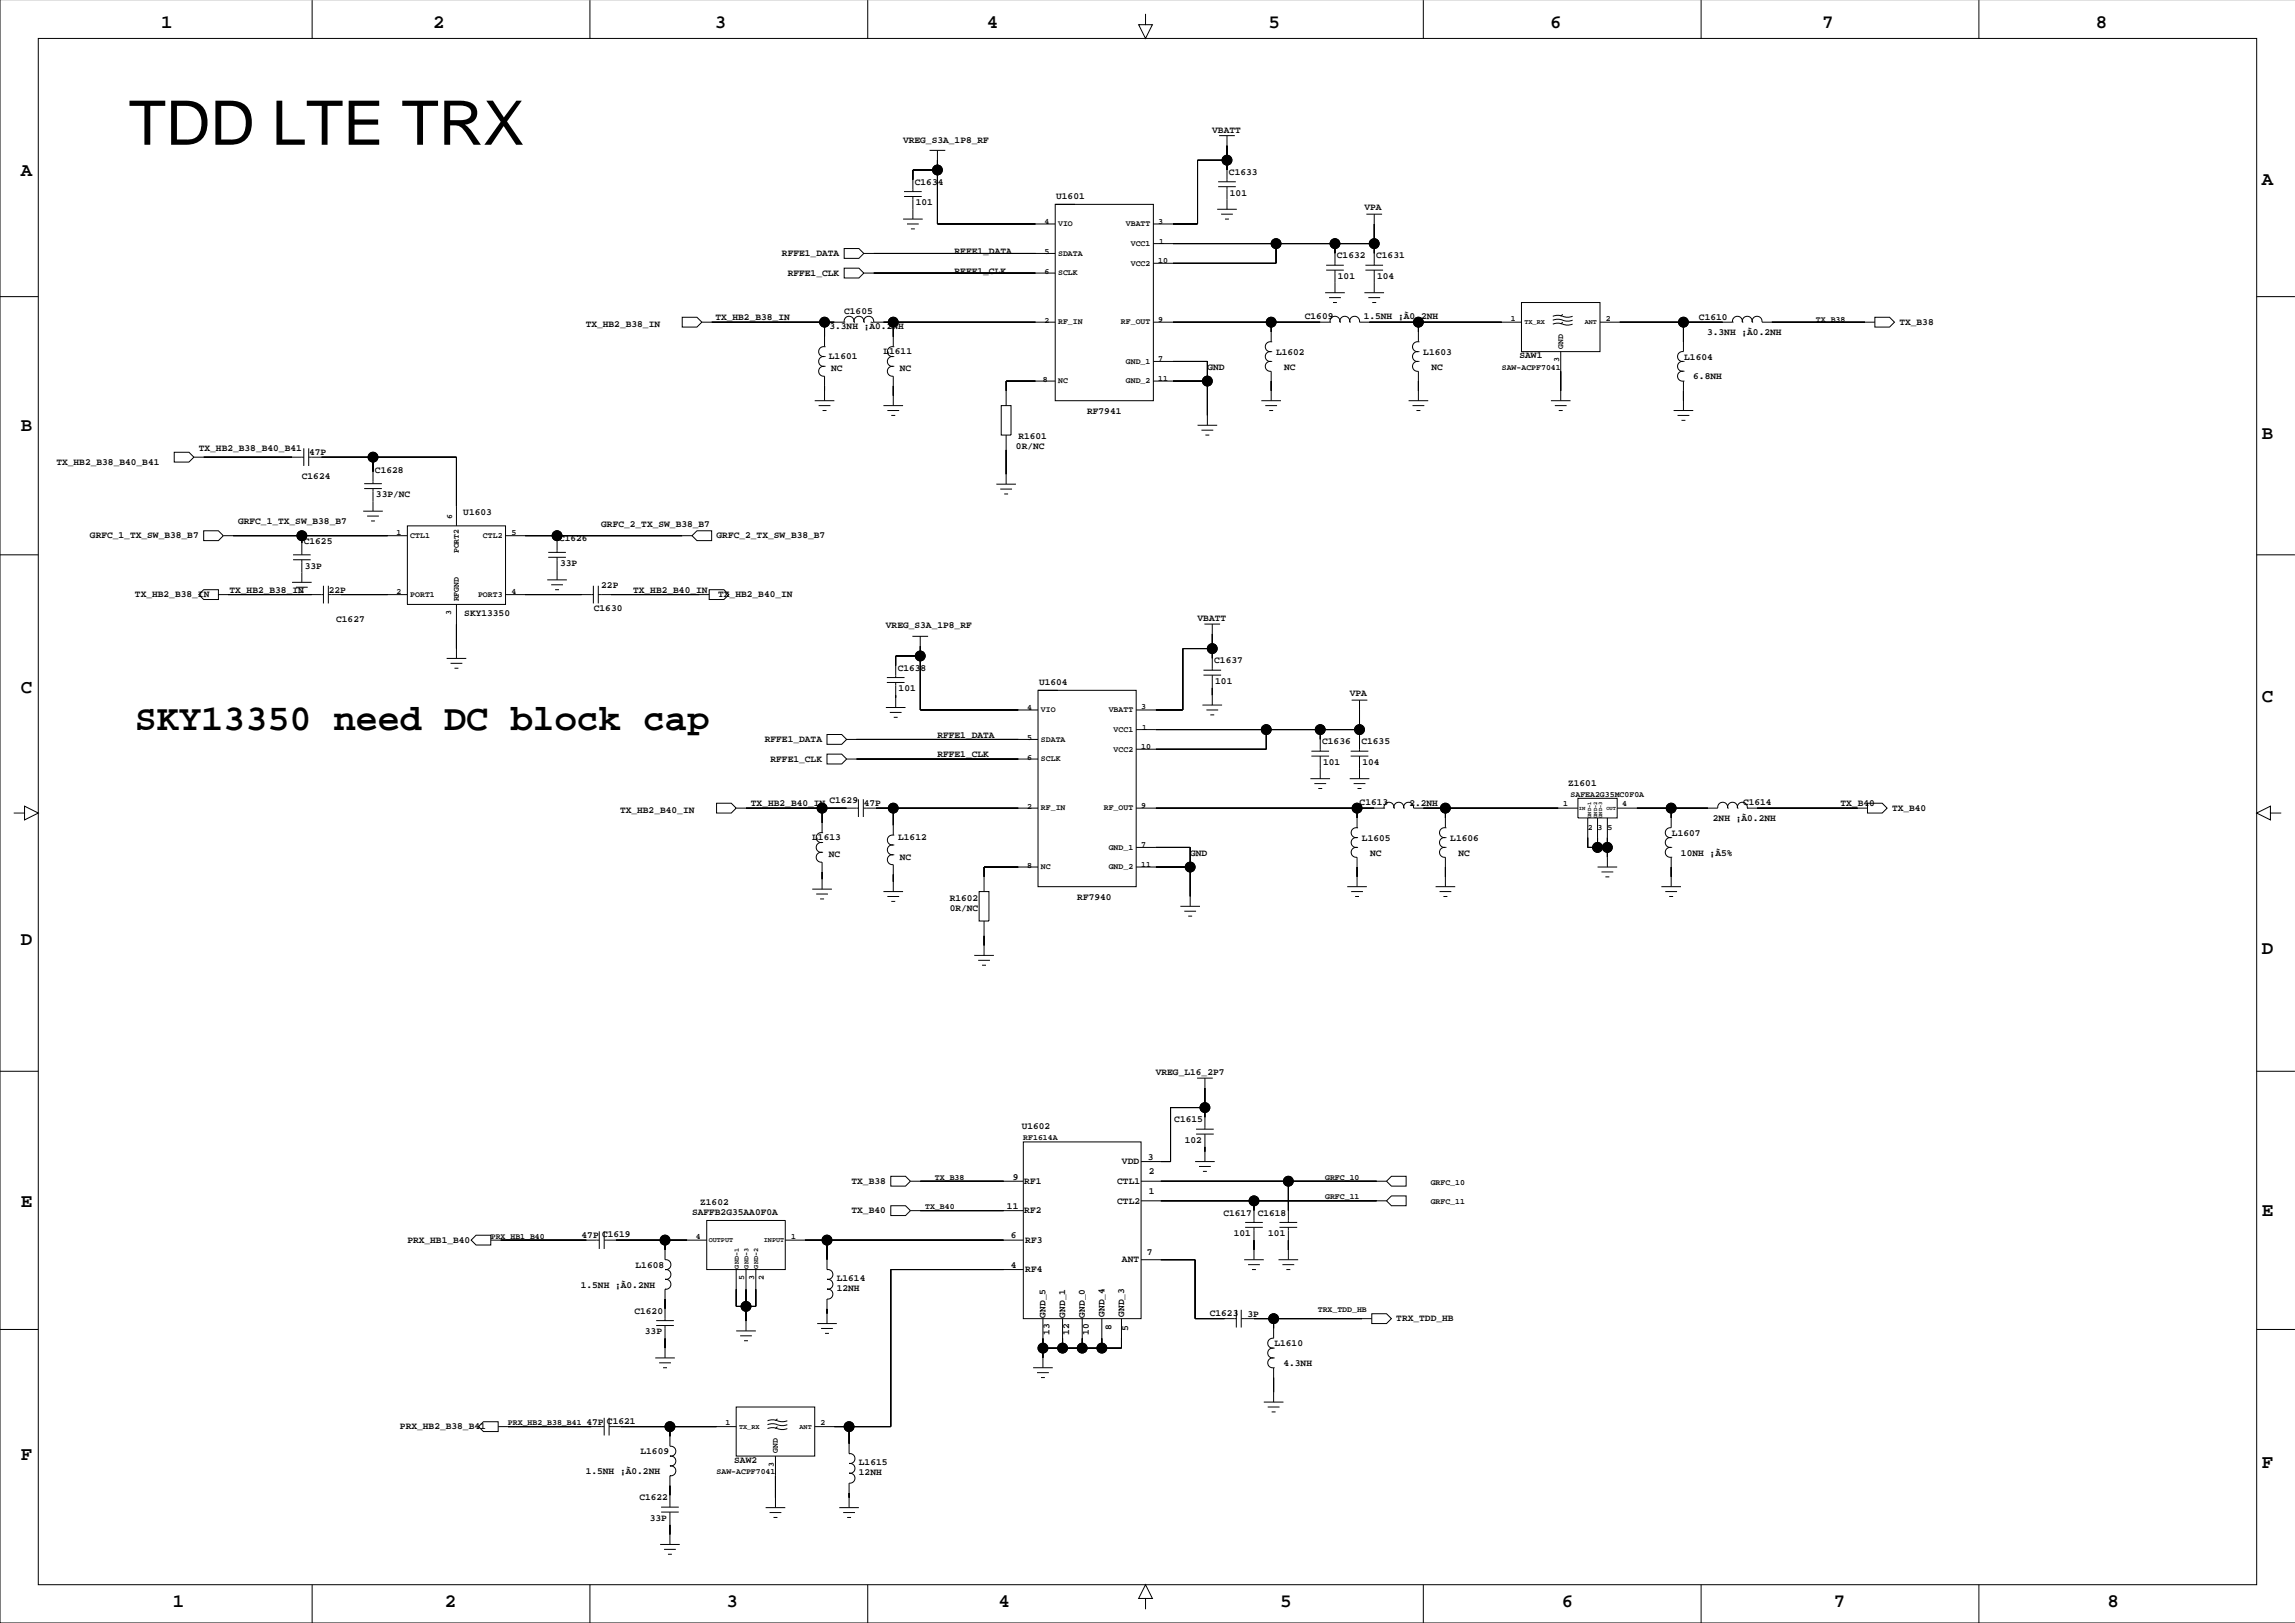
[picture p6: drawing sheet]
<svg xmlns="http://www.w3.org/2000/svg" width="594mm" height="420mm" viewBox="0 0 594 420" stroke-linecap="round" stroke-linejoin="round" font-family="sans-serif">
<defs><g id="words">
<text font-size="15.9" x="33.3" y="37.4">TDD LTE TRX</text>
<text font-size="9.5" x="34.9" y="188.9">SKY13350 need DC block cap</text>
<g font-size="4.9">
<text x="41.7" y="7.3">1</text>
<text x="112" y="7.3">2</text>
<text x="184.9" y="7.3">3</text>
<text x="255.3" y="7.3">4</text>
<text x="328.1" y="7.3">5</text>
<text x="401" y="7.3">6</text>
<text x="471.4" y="7.3">7</text>
<text x="542.2" y="7.3">8</text>
<text x="5.4" y="45.6">A</text>
<text x="585.1" y="47.9">A</text>
<text x="5.4" y="111.4">B</text>
<text x="585.1" y="113.7">B</text>
<text x="5.4" y="179.2">C</text>
<text x="585.1" y="181.5">C</text>
<text x="5.4" y="244.4">D</text>
<text x="585.1" y="246.7">D</text>
<text x="5.4" y="312.3">E</text>
<text x="585.1" y="314.5">E</text>
<text x="5.4" y="377.5">F</text>
<text x="585.1" y="379.8">F</text>
<text x="44.7" y="415.6">1</text>
<text x="115.1" y="415.6">2</text>
<text x="188" y="415.6">3</text>
<text x="258.3" y="415.6">4</text>
<text x="331.2" y="415.6">5</text>
<text x="404.1" y="415.6">6</text>
<text x="474.4" y="415.6">7</text>
<text x="545.3" y="415.6">8</text>
</g>
<g font-size="2.5">
<text x="313.6" y="34.3">VBATT</text>
<text x="233.6" y="36.9">VREG_S3A_1P8_RF</text>
<text x="236.7" y="47.8">C1634</text>
<text x="317.9" y="45.2">C1633</text>
<text x="236.9" y="53.1">101</text>
<text x="273.2" y="51.6">U1601</text>
<text x="318.2" y="50.6">101</text>
<text x="353" y="54.4">VPA</text>
<text x="247" y="65.8">RFFE1_DATA</text>
<text x="202.3" y="66.3">RFFE1_DATA</text>
<text x="203.8" y="71.3">RFFE1_CLK</text>
<text x="247" y="70.8">RFFE1_CLK</text>
<text x="345.9" y="66.8">C1632</text>
<text x="356" y="66.8">C1631</text>
<text x="346.1" y="72.2">101</text>
<text x="356.3" y="72.2">104</text>
<text x="185.1" y="82.9">TX_HB2_B38_IN</text>
<text x="218.4" y="81.3">C1605</text>
<text x="337.6" y="82.6">C1609</text>
<text x="352.8" y="82.6">1.5NH ¡À0.2NH</text>
<text x="439.5" y="82.9">C1610</text>
<text x="151.5" y="84.7">TX_HB2_B38_IN</text>
<text x="214.6" y="85.1">3.3NH ¡À0.2NH</text>
<text x="441.6" y="86.7">3.3NH ¡À0.2NH</text>
<text x="491.4" y="84">TX_B38</text>
<text x="214.4" y="92.9">L1601</text>
<text x="228.5" y="91.6">L1611</text>
<text x="312.3" y="95.6">GND</text>
<text x="330.1" y="91.8">L1602</text>
<text x="332.2" y="95.6">NC</text>
<text x="368.2" y="91.8">L1603</text>
<text x="370.3" y="95.6">NC</text>
<text x="393.1" y="92.7">SAW1</text>
<text x="435.7" y="93.1">L1604</text>
<text x="215" y="96.1">NC</text>
<text x="232.8" y="96.1">NC</text>
<text x="438.1" y="98.1">6.8NH</text>
<text x="281.2" y="107">RF7941</text>
<text x="263.5" y="113.7">R1601</text>
<text x="51.4" y="116.5">TX_HB2_B38_B40_B41</text>
<text x="80" y="117.8">47P</text>
<text x="262.8" y="116.2">0R/NC</text>
<text x="14.6" y="120.2">TX_HB2_B38_B40_B41</text>
<text x="78.1" y="123.8">C1624</text>
<text x="97" y="122.2">C1628</text>
<text x="97.3" y="128.7">33P/NC</text>
<text x="61.6" y="135.6">GRFC_1_TX_SW_B38_B7</text>
<text x="119.9" y="133.2">U1603</text>
<text x="155.5" y="136.2">GRFC_2_TX_SW_B38_B7</text>
<text x="23.3" y="139.3">GRFC_1_TX_SW_B38_B7</text>
<text x="78.6" y="140.7">C1625</text>
<text x="144.6" y="140">C1626</text>
<text x="185.4" y="139.3">GRFC_2_TX_SW_B38_B7</text>
<text x="78.8" y="147.1">33P</text>
<text x="144.9" y="146.4">33P</text>
<text x="34.9" y="154.5">TX_HB2_B38_IN</text>
<text x="59.4" y="153.4">TX_HB2_B38_IN</text>
<text x="85.1" y="153.4">22P</text>
<text x="155.5" y="152.1">22P</text>
<text x="163.8" y="153.4">TX_HB2_B40_IN</text>
<text x="185.8" y="154.5">TX_HB2_B40_IN</text>
<text x="87" y="160.8">C1627</text>
<text x="120.1" y="159.4">SKY13350</text>
<text x="153.6" y="158.1">C1630</text>
<text x="309.8" y="160.7">VBATT</text>
<text x="229.2" y="162.6">VREG_S3A_1P8_RF</text>
<text x="232.2" y="173.5">C1638</text>
<text x="314.1" y="171.6">C1637</text>
<text x="232.5" y="178.8">101</text>
<text x="268.8" y="177.3">U1604</text>
<text x="314.4" y="176.9">101</text>
<text x="349.2" y="180.1">VPA</text>
<text x="197.9" y="192">RFFE1_DATA</text>
<text x="242.5" y="190.8">RFFE1_DATA</text>
<text x="199.3" y="197">RFFE1_CLK</text>
<text x="242.5" y="195.9">RFFE1_CLK</text>
<text x="342.1" y="192.5">C1636</text>
<text x="342.3" y="197.9">101</text>
<text x="352.2" y="192.5">C1635</text>
<text x="352.5" y="197.9">104</text>
<text x="405.7" y="203.2">Z1601</text>
<text x="194.3" y="208.6">TX_HB2_B40_IN</text>
<text x="214.6" y="207.8">C1629</text>
<text x="223.5" y="208.6">47P</text>
<text x="351.7" y="208.3">C1613</text>
<text x="364.6" y="208.6">2.2NH</text>
<text x="450.9" y="208.3">C1614</text>
<text x="476.1" y="208.6">TX_B40</text>
<text x="489.5" y="209.7">TX_B40</text>
<text x="160.4" y="210.4">TX_HB2_B40_IN</text>
<text x="443.1" y="212.4">2NH ¡À0.2NH</text>
<text x="210.1" y="217.3">L1613</text>
<text x="214.4" y="221.8">NC</text>
<text x="232.4" y="217.3">L1612</text>
<text x="307.9" y="221.3">GND</text>
<text x="352.3" y="217.5">L1605</text>
<text x="354.5" y="221.3">NC</text>
<text x="375.2" y="217.5">L1606</text>
<text x="377.3" y="221.3">NC</text>
<text x="432.5" y="216.2">L1607</text>
<text x="434.9" y="221.3">10NH ¡À5%</text>
<text x="232.8" y="222.4">NC</text>
<text x="245.7" y="233">R1602</text>
<text x="278.7" y="232.7">RF7940</text>
<text x="245.7" y="235.6">0R/NC</text>
<text x="299" y="278.1">VREG_L16_2P7</text>
<text x="264.3" y="292.1">U1602</text>
<text x="303.8" y="290.3">C1615</text>
<text x="306.5" y="295.6">102</text>
<text x="262" y="305.1">9</text>
<text x="290.3" y="301.1">VDD</text>
<text x="297" y="300">3</text>
<text x="297.2" y="303.8">2</text>
<text x="181.1" y="311.8">Z1602</text>
<text x="220.3" y="306.2">TX_B38</text>
<text x="265" y="306.2">RF1</text>
<text x="289" y="311.3">CTL2</text>
<text x="289" y="306.2">CTL1</text>
<text x="297.2" y="308.8">1</text>
<text x="179" y="314.3">SAFFB2G35AA0F0A</text>
<text x="220.3" y="313.8">TX_B40</text>
<text x="260.5" y="312.7">11</text>
<text x="265" y="313.8">RF2</text>
<text x="316.5" y="314.4">C1617</text>
<text x="325.4" y="314.4">C1618</text>
<text x="105.4" y="321.5">PRX_HB1_B40</text>
<text x="150.5" y="320.3">47P</text>
<text x="155.7" y="320">C1619</text>
<text x="261.5" y="320.3">6</text>
<text x="265.2" y="321.5">RF3</text>
<text x="319.2" y="319.8">101</text>
<text x="328.1" y="319.8">101</text>
<text x="164.4" y="327.9">L1608</text>
<text x="261.5" y="327.9">4</text>
<text x="265.2" y="329.1">RF4</text>
<text x="290.3" y="326.5">ANT</text>
<text x="296.7" y="324.6">7</text>
<text x="150.2" y="333">1.5NH ¡À0.2NH</text>
<text x="216.5" y="331.4">L1614</text>
<text x="216.5" y="334">12NH</text>
<text x="164.1" y="339.8">C1620</text>
<text x="270.5" y="340.8" transform="rotate(-90 270.5 340.8)">GND_5</text>
<text x="275.6" y="340.8" transform="rotate(-90 275.6 340.8)">GND_1</text>
<text x="280.7" y="340.8" transform="rotate(-90 280.7 340.8)">GND_0</text>
<text x="285.7" y="340.6" transform="rotate(-90 285.7 340.6)">GND_4</text>
<text x="290.8" y="340.6" transform="rotate(-90 290.8 340.6)">GND_3</text>
<text x="313" y="340.3">C1623</text>
<text x="322.7" y="340.6">3P</text>
<text x="361.2" y="341.8">TRX_TDD_HB</text>
<text x="166.8" y="345.1">33P</text>
<text x="271.5" y="345.3" transform="rotate(-90 271.5 345.3)">13</text>
<text x="276.6" y="345.3" transform="rotate(-90 276.6 345.3)">12</text>
<text x="281.7" y="345.3" transform="rotate(-90 281.7 345.3)">10</text>
<text x="287.6" y="344.1" transform="rotate(-90 287.6 344.1)">8</text>
<text x="291.8" y="344.3" transform="rotate(-90 291.8 344.3)">5</text>
<text x="329.7" y="348.3">L1610</text>
<text x="332" y="353.3">4.3NH</text>
<text x="103.5" y="369.7">PRX_HB2_B38_B41</text>
<text x="151.7" y="368.6">47P</text>
<text x="157" y="368.3">C1621</text>
<text x="165.7" y="376.2">L1609</text>
<text x="151.5" y="381.3">1.5NH ¡À0.2NH</text>
<text x="189.9" y="378.4">SAW2</text>
<text x="222.2" y="381.6">12NH</text>
<text x="222.2" y="379">L1615</text>
<text x="165.4" y="388.1">C1622</text>
<text x="168.1" y="393.4">33P</text>
</g>
<g font-size="2.1">
<text x="270.2" y="58.1">4</text>
<text x="273.7" y="58.5">VIO</text>
<text x="291.3" y="58.5">VBATT</text>
<text x="299.7" y="57.8">3</text>
<text x="270.2" y="65.7">5</text>
<text x="292.5" y="63.6">VCC1</text>
<text x="299.9" y="63.1">1</text>
<text x="270.2" y="70.8">6</text>
<text x="273.7" y="66.1">SDATA</text>
<text x="273.7" y="71.2">SCLK</text>
<text x="292.5" y="68.7">VCC2</text>
<text x="299.7" y="68">10</text>
<text x="270.2" y="83.5">2</text>
<text x="273.7" y="83.9">RF_IN</text>
<text x="290" y="83.9">RF_OUT</text>
<text x="299.7" y="83.2">9</text>
<text x="390.8" y="83">1</text>
<text x="415.4" y="83">2</text>
<text x="469.8" y="83.3">TX_B38</text>
<text x="291.3" y="94.1">GND_1</text>
<text x="299.7" y="93.4">7</text>
<text x="388.5" y="95.7">SAW-ACPF7041</text>
<text x="403.3" y="93.7" transform="rotate(-90 403.3 93.7)">3</text>
<text x="404.4" y="90.2" transform="rotate(-90 404.4 90.2)">GND</text>
<text x="269.8" y="98.8">8</text>
<text x="273.7" y="99.2">NC</text>
<text x="291.3" y="99.2">GND_2</text>
<text x="299.7" y="98.4">11</text>
<text x="117" y="134.2" transform="rotate(-90 117 134.2)">6</text>
<text x="102.6" y="138.4">1</text>
<text x="106.1" y="139.2">CTL1</text>
<text x="118.7" y="143.1" transform="rotate(-90 118.7 143.1)">PORT2</text>
<text x="124.9" y="139.2">CTL2</text>
<text x="132.3" y="138.4">5</text>
<text x="102.6" y="153.7">2</text>
<text x="106.1" y="154.4">PORT1</text>
<text x="118.7" y="155.6" transform="rotate(-90 118.7 155.6)">RFGND</text>
<text x="123.7" y="154.4">PORT3</text>
<text x="132.3" y="153.7">4</text>
<text x="116.8" y="159.1" transform="rotate(-90 116.8 159.1)">3</text>
<text x="265.8" y="183.8">4</text>
<text x="269.3" y="184.2">VIO</text>
<text x="286.8" y="184.2">VBATT</text>
<text x="295.2" y="183.5">3</text>
<text x="265.8" y="191.4">5</text>
<text x="269.3" y="191.9">SDATA</text>
<text x="288.1" y="189.3">VCC1</text>
<text x="295.5" y="188.8">1</text>
<text x="265.8" y="196.5">6</text>
<text x="269.3" y="196.9">SCLK</text>
<text x="288.1" y="194.4">VCC2</text>
<text x="295.2" y="193.7">10</text>
<text x="265.8" y="209.2">2</text>
<text x="269.3" y="209.6">RF_IN</text>
<text x="285.6" y="209.6">RF_OUT</text>
<text x="295.2" y="208.9">9</text>
<text x="404.4" y="208.4">1</text>
<text x="406.3" y="206.1">SAFEA2G35MC0F0A</text>
<text x="419.6" y="208.4">4</text>
<text x="410.8" y="214.7">2</text>
<text x="413.3" y="214.7">3</text>
<text x="415.8" y="214.7">5</text>
<text x="286.8" y="219.8">GND_1</text>
<text x="295.2" y="219.1">7</text>
<text x="265.8" y="224.4">8</text>
<text x="269.3" y="224.9">NC</text>
<text x="286.8" y="224.9">GND_2</text>
<text x="295.2" y="224.1">11</text>
<text x="264.7" y="295">RF1614A</text>
<text x="241.9" y="305.2">TX_B38</text>
<text x="342.8" y="305.2">GRFC_10</text>
<text x="342.8" y="310.2">GRFC_11</text>
<text x="370.1" y="311.5">GRFC_11</text>
<text x="370.1" y="306.4">GRFC_10</text>
<text x="239.3" y="312.8">TX_B40</text>
<text x="127" y="320.4">PRX_HB1_B40</text>
<text x="180" y="320.4">4</text>
<text x="204.7" y="320.4">1</text>
<text x="192.6" y="331.2" transform="rotate(-90 192.6 331.2)">5</text>
<text x="195.1" y="331.2" transform="rotate(-90 195.1 331.2)">3</text>
<text x="197.6" y="331.2" transform="rotate(-90 197.6 331.2)">2</text>
<text x="340.9" y="339.4">TRX_TDD_HB</text>
<text x="131.4" y="368.6">PRX_HB2_B38_B41</text>
<text x="187.7" y="368.6">1</text>
<text x="212.3" y="368.6">2</text>
<text x="201.2" y="375.9" transform="rotate(-90 201.2 375.9)">GND</text>
<text x="185.4" y="381.3">SAW-ACPF7041</text>
<text x="200.2" y="379.4" transform="rotate(-90 200.2 379.4)">3</text>
</g>
<g font-size="1.8">
<text x="394.4" y="83.8">TX_RX</text>
<text x="410" y="83.8">ANT</text>
<text x="183.3" y="321.3">OUTPUT</text>
<text x="197.6" y="321.3">INPUT</text>
<text x="191.1" y="328.1" transform="rotate(-90 191.1 328.1)">GND-1</text>
<text x="193.6" y="328.1" transform="rotate(-90 193.6 328.1)">GND-3</text>
<text x="196.2" y="328.1" transform="rotate(-90 196.2 328.1)">GND-2</text>
<text x="191.2" y="369.5">TX_RX</text>
<text x="206.8" y="369.5">ANT</text>
</g>
<g font-size="1.4">
<text x="408.5" y="209.4">IN</text>
<text x="415.6" y="209.4">OUT</text>
<text x="411.7" y="211.6" transform="rotate(-90 411.7 211.6)">GND-1</text>
<text x="413.2" y="211.6" transform="rotate(-90 413.2 211.6)">GND-2</text>
<text x="414.5" y="211.6" transform="rotate(-90 414.5 211.6)">GND-3</text>
</g>
</g></defs>
<g fill="none" stroke="#000" stroke-width=".26">
<path d="M0 -.1v419.9h593.8M9.9 9.9h573.9v400h-573.9zM80.8 0v9.9M152.6 0v9.9M224.5 0v9.9M296.4 3.6v2.8h1.7l-1.7 3.5-1.8-3.5h1.8M368.2 0v9.9M440.1 0v9.9M511.9 0v9.9M240.5 38.9h4M242.5 38.9v19h30.5M315.4 35.1h4.1"/>
<path d="M317.4 37.6h.1M317.4 35.1v11.9M233.6 56.7h5.1M233.9 50.8h4.6M233.9 49.6h4.6M234.6 57.9h3.1M235.7 59.2h1M236.2 54.1h.1M236.2 50.8v5.9M242.5 41.4h.1M242.5 44h-6.3v5.6M273 52.9h25.4v50.7h-25.4v-50.7h5.1"/>
<path d="M314.9 54.1h5.1M315.1 48.3h4.6M315.1 47h4.6M315.9 55.4h3.1M316.9 56.7h1M317.4 51.6h.1M317.4 41.4h-7.6v16.5h-11.4M317.4 48.3v5.8M353.5 55.4h4.1M355.5 57.9h.1M355.5 55.4v13.2M0 76.7h9.9"/>
<path d="M218.4 69.4h3.8l1.3 1.2-1.3 1.3h-3.8zM218.4 64.3h3.8l1.3 1.3-1.3 1.2h-3.8zM223.5 65.6h49.5M223.5 70.6h49.5M298.4 63h57.1M330.1 63v5.1h-31.7M342.8 75.7h5.1M343.1 69.9h4.5M343.1 68.6h4.5M343.8 77h3.1M344.9 78.3h1M345.4 73.2h.1"/>
<path d="M345.4 63v5.6M345.4 69.9v5.8M353 75.7h5.1M353.2 69.9h4.6M353.2 68.6h4.6M354 77h3M355 78.3h1M355.5 73.2h.1M355.5 69.9v5.8M393.6 78.3h20.3v12.7h-20.3zM583.8 76.7h9.9M176.5 82.1h3.8l1.3 1.2-1.3 1.3h-3.8z"/>
<path d="M181.6 83.3h36.8M213.3 89.7a1.29 1.29 0 0 0-1.5 1.3 1.29 1.29 0 0 0 1.5 1.2M213.3 92.2a1.29 1.29 0 0 0-1.5 1.3 1.29 1.29 0 0 0 1.5 1.3M213.3 94.8a1.29 1.29 0 0 0-1.5 1.2 1.29 1.29 0 0 0 1.5 1.3v6.3M213.3 89.7h.1M213.3 92.2h.1M213.3 94.8h.1M213.3 83.3v6.4M218.4 83.3a1.29 1.29 0 0 1 1.3-1.5 1.29 1.29 0 0 1 1.2 1.5M218.4 83.3h.1M220.9 83.3a1.29 1.29 0 0 1 1.3-1.5 1.29 1.29 0 0 1 1.3 1.5M220.9 83.3h.1"/>
<path d="M223.5 83.3a1.29 1.29 0 0 1 1.2-1.5 1.29 1.29 0 0 1 1.3 1.5h47M223.5 83.3h.1M231.1 89.7a1.29 1.29 0 0 0-1.5 1.3 1.29 1.29 0 0 0 1.5 1.2M231.1 92.2a1.29 1.29 0 0 0-1.5 1.3 1.29 1.29 0 0 0 1.5 1.3M231.1 94.8a1.29 1.29 0 0 0-1.5 1.2 1.29 1.29 0 0 0 1.5 1.3v7.6M231.1 89.7h.1M231.1 92.2h.1M231.1 94.8h.1M231.1 83.3v6.4M273 98.6h-12.7v6.3M298.4 83.3h45.7M298.4 93.5h13.9v16.5"/>
<path d="M298.4 98.6h13.9M328.8 88.4a1.29 1.29 0 0 0-1.5 1.3 1.29 1.29 0 0 0 1.5 1.3M328.8 90.9a1.29 1.29 0 0 0-1.5 1.3 1.29 1.29 0 0 0 1.5 1.3M328.8 93.5a1.29 1.29 0 0 0-1.5 1.3 1.29 1.29 0 0 0 1.5 1.2l.1 7.6M328.9 88.4h.1M328.9 91h.1M328.9 93.5h.1M328.9 83.3v5.1M344.1 83.3a1.29 1.29 0 0 1 1.3-1.5 1.29 1.29 0 0 1 1.2 1.5M344.1 83.3h.1M346.6 83.3a1.29 1.29 0 0 1 1.3-1.5 1.29 1.29 0 0 1 1.3 1.5M346.6 83.3h.1"/>
<path d="M349.2 83.3a1.29 1.29 0 0 1 1.2-1.5 1.29 1.29 0 0 1 1.3 1.5h41.9M349.2 83.3h.1M366.9 88.4a1.29 1.29 0 0 0-1.5 1.3 1.29 1.29 0 0 0 1.5 1.3 1.29 1.29 0 0 0-1.5 1.2 1.29 1.29 0 0 0 1.5 1.3M366.9 93.5a1.29 1.29 0 0 0-1.5 1.3 1.29 1.29 0 0 0 1.5 1.2M366.9 88.4h.1M366.9 91h.1M366.9 93.5h.1M366.9 83.3v5.1M366.9 96v7.6M401.7 81.8l1.6-.2 1 .2M401.7 82.8l1-.2 1.6 .2M401.7 83.8l1.6-.2 1 .2"/>
<path d="M403.8 91v12.6M404.3 81.8l1 .3 1.5-.3M404.3 82.8l1.5 .3 1-.3M404.3 83.8l1.5 .3 1-.3M404.3 81.3l-.5 .5M404.3 83.3l-.5 .5M413.9 83.3h34.3M435.5 96a1.29 1.29 0 0 0-1.5 1.3 1.29 1.29 0 0 0 1.5 1.3M435.5 93.5a1.29 1.29 0 0 0-1.5 1.3 1.29 1.29 0 0 0 1.5 1.2M435.5 98.6h.1M435.5 96h.1M435.5 93.5h.1"/>
<path d="M435.5 83.3v7.6a1.29 1.29 0 0 0-1.5 1.3 1.29 1.29 0 0 0 1.5 1.3M435.5 98.6v7.6M448.2 83.3h.1M448.2 83.3a1.29 1.29 0 0 1 1.3-1.5 1.29 1.29 0 0 1 1.2 1.5M450.7 83.3a1.29 1.29 0 0 1 1.3-1.5 1.29 1.29 0 0 1 1.3 1.5M450.7 83.3h.1M453.3 83.3a1.29 1.29 0 0 1 1.3-1.5 1.29 1.29 0 0 1 1.2 1.5h29.2M453.3 83.3h.1M485 82.1h3.8l1.3 1.2-1.3 1.3h-3.8zM45.1 117h3.8l1.3 1.2-1.3 1.3h-3.8zM50.2 118.2h28.4M78.6 116v4.5"/>
<path d="M79.9 118.2h38.2v17.8M79.9 116v4.5M96.5 118.2v6.9M210.8 103.6h5.1M211.8 104.9h3M212.8 106.2h1M213.3 101.1h.1M228.5 104.9h5.1M229.6 106.2h3M230.6 107.5h1M231.1 102.4h.1M242 100.1h.1"/>
<path d="M244.5 101.4h.1M259 104.9h2.6v7.6h-2.6zM260.3 112.5v12.7M309.8 110h5.1M310.8 111.3h3.1M311.8 112.5h1.1M312.3 107.5h.1M326.3 103.6h5.1M327.3 104.9h3.1M328.3 106.2h1.1M328.9 101.1h.1M364.4 103.6h5.1"/>
<path d="M365.4 104.9h3.1M366.4 106.2h1.1M366.9 101.1h.1M401.2 103.6h5.1M402.2 104.9h3.1M403.3 106.2h1M403.8 101.1h.1M433 106.2h5.1M434 107.5h3M435 108.7h1M435.5 103.6h.1M52.7 137.3h3.8l1.3 1.3-1.3 1.2h-3.8z"/>
<path d="M57.8 138.6h47.6M78.1 138.6v4.9M94 132.2h5M94.2 126.4h4.6M94.2 125.1h4.6M95 133.5h3M96 134.8h1M96.5 129.7h.1M96.5 126.4v5.8M105.4 136h25.4v20.3h-25.4zM130.8 138.6h48.2M144.1 138.6v4.3"/>
<path d="M179 138.6l1.3-1.3h3.8v2.5h-3.8zM257.8 125.2h5M258.8 126.5h3M259.8 127.8h1M260.3 122.7h.1M0 143.5h9.9M52.7 152.5h3.8v2.6h-3.8l-1.3-1.3zM56.5 153.8h27.2M75.5 150.6h5.1M75.8 143.5h4.6M75.8 144.8h4.6M76.6 151.9h3"/>
<path d="M77.6 153.2h1M78.1 148.1h.1M78.1 144.8v5.8M83.7 151.5v4.6M84.9 153.8h20.5M84.9 151.5v4.6M118.1 156.3v14M130.8 153.8h22.7M141.6 150h5.1M141.8 144.2h4.6M141.8 142.9h4.6M142.6 151.3h3"/>
<path d="M143.6 152.5h1M144.1 147.5h.1M144.1 144.2v5.8M153.5 151.5v4.6M154.8 153.8h28.7M154.8 151.5v4.6M183.5 152.5h3.8l1.3 1.3-1.3 1.3h-3.8zM583.8 143.5h9.9M115.5 170.3h5.1M116.6 171.6h3M117.6 172.8h1M118.1 167.8h.1"/>
<path d="M229.4 176.5h4.6M229.4 175.3h4.6M231.7 176.5v6.5M236 164.6h4.1M238.1 167.1h.1M238.1 164.6v19h30.4M238.1 169.7h-6.4v5.6M268.5 178.6h25.4v50.7h-25.4v-50.7h5.1M311.3 174.6h4.6M311.3 173.4h4.6M311.6 161.4h4.1M313.6 179.8h.1"/>
<path d="M313.6 164h.1M313.6 167.8h-7.6v15.8h-12.1M313.6 161.4v12M313.6 174.6v7.8M213.9 195.1h3.9l1.2 1.2-1.2 1.3h-3.9zM213.9 190h3.9l1.2 1.3-1.2 1.2h-3.9zM219 191.3h49.5M219 196.3h49.5M229.2 183h5.1M230.2 184.3h3M231.2 185.5h1M231.7 180.5h.1"/>
<path d="M293.9 188.7h57.8M311.1 182.4h5.1M312.1 183.6h3M313.1 184.9h1M327.6 188.7v5.1h-33.7M339.3 195.6h4.5M339.3 194.3h4.5M341.6 198.9h.1M341.6 188.7v5.6M341.6 195.6v5.8M349.4 195.6h4.6M349.4 194.3h4.6"/>
<path d="M349.7 181.1h4M351.7 198.9h.1M351.7 183.6h.1M351.7 181.1v13.2M351.7 195.6v5.8M3.6 210.3h2.7v-1.8l3.6 1.8-3.6 1.8v-1.8M185.4 207.8h3.8l1.3 1.2-1.3 1.3h-3.8zM190.5 209h31.6M212.7 215.4a1.29 1.29 0 0 0-1.5 1.3 1.29 1.29 0 0 0 1.5 1.2M212.7 217.9a1.29 1.29 0 0 0-1.5 1.3 1.29 1.29 0 0 0 1.5 1.3M212.7 215.4h.1M212.7 217.9h.1"/>
<path d="M212.7 209v6.4M222.1 206.7v4.6M223.3 209h45.2M223.3 206.7v4.6M231.1 216a1.29 1.29 0 0 0-1.5 1.3 1.29 1.29 0 0 0 1.5 1.3M231.1 218.6a1.29 1.29 0 0 0-1.5 1.2 1.29 1.29 0 0 0 1.5 1.3M231.1 216h.1M231.1 218.6h.1M231.1 209v7M293.9 209h64.2M293.9 219.2h14v15.2M339 201.4h5.1"/>
<path d="M340 202.7h3.1M341 204h1.1M349.2 201.4h5M350.2 202.7h3M351.1 214.1a1.29 1.29 0 0 0-1.5 1.3 1.29 1.29 0 0 0 1.5 1.3M351.1 216.7a1.29 1.29 0 0 0-1.5 1.2 1.29 1.29 0 0 0 1.5 1.3M351.1 219.2a1.29 1.29 0 0 0-1.5 1.3 1.29 1.29 0 0 0 1.5 1.2v7.6M351.1 214.1h.1M351.1 216.7h.1M351.1 219.2h.1M351.1 209v5.1M351.2 204h1"/>
<path d="M358.1 209a1.29 1.29 0 0 1 1.2-1.5 1.29 1.29 0 0 1 1.3 1.5M358.1 209h.1M360.6 209a1.29 1.29 0 0 1 1.3-1.5 1.29 1.29 0 0 1 1.2 1.5M360.6 209h.1M363.1 209a1.29 1.29 0 0 1 1.3-1.5 1.29 1.29 0 0 1 1.3 1.5h42.5M363.1 209h.1M373.9 214.1a1.29 1.29 0 0 0-1.5 1.3 1.29 1.29 0 0 0 1.5 1.3 1.29 1.29 0 0 0-1.5 1.2 1.29 1.29 0 0 0 1.5 1.3 1.29 1.29 0 0 0-1.5 1.3 1.29 1.29 0 0 0 1.5 1.2M373.9 214.1h.1M373.9 216.7h.1M373.9 219.2h.1M373.9 209v5.1M408.2 206.5h10.2v5.1h-10.2z"/>
<path d="M410.8 211.6v7.6h5M413.3 211.6v7.6M415.8 211.6v12.7M432.3 219.2a1.29 1.29 0 0 0-1.5 1.3 1.29 1.29 0 0 0 1.5 1.2M432.3 216.7a1.29 1.29 0 0 0-1.5 1.2 1.29 1.29 0 0 0 1.5 1.3M432.3 219.2h.1M432.3 216.7h.1M432.3 209v5.1a1.29 1.29 0 0 0-1.5 1.3 1.29 1.29 0 0 0 1.5 1.3M446.9 209h.1M446.9 209a1.29 1.29 0 0 1 1.3-1.5 1.29 1.29 0 0 1 1.3 1.5M446.9 209a1.29 1.29 0 0 0-1.2-1.5 1.29 1.29 0 0 0-1.3 1.5h-26M449.5 209h.1"/>
<path d="M449.5 209a1.29 1.29 0 0 1 1.2-1.5 1.29 1.29 0 0 1 1.3 1.5M452 209h.1M452 209h31.1M483.1 207.8h3.8l1.3 1.2-1.3 1.3h-3.8zM587.4 210.3v-1.8l-3.6 1.8 3.6 1.8v-1.8h2.8M210.1 230h5.1M211.2 231.3h3M212.2 232.5h1M212.7 220.5a1.29 1.29 0 0 0-1.5 1.2 1.29 1.29 0 0 0 1.5 1.3v7M212.7 227.4h.1M212.7 220.5h.1M228.5 230.6h5.1"/>
<path d="M229.6 231.9h3M230.6 233.2h1M231.1 221.1a1.29 1.29 0 0 0-1.5 1.3 1.29 1.29 0 0 0 1.5 1.2v7M231.1 228.1h.1M231.1 221.1h.1M241.4 226.5h.1M243.9 227.8h.1M253.3 230.6h2.5v7.6h-2.5zM254.6 238.2v8.9M268.5 224.3h-13.9v6.3M293.9 224.3h14M305.4 234.4h5"/>
<path d="M306.4 235.7h3M307.4 237h1M307.9 231.9h.1M348.5 229.3h5.1M349.6 230.6h3M350.6 231.9h1M351.1 226.8h.1M371.4 229.3h5.1M372.4 230.6h3.1M373.4 231.9h1M373.9 226.8h.1M373.9 221.7v7.6"/>
<path d="M413.3 224.3h5.1M414.3 225.5h3.1M415.3 226.8h1M415.8 221.7h.1M429.8 229.3h5.1M430.8 230.6h3.1M431.8 231.9h1M432.3 226.8h.1M432.3 221.7h.1M432.3 221.7v7.6M252 247.1h5.1M253.1 248.4h3"/>
<path d="M254.1 249.7h1M254.6 244.6h.1M0 277.1h9.9M309.7 278.9h4M311.7 278.9v13.2M583.8 277.1h9.9M264.7 295.4h30.5v45.7h-30.5zM309.4 293.3h4.6M309.4 292.1h4.6M311.7 281.4h.1M311.7 297.9h.1M311.7 286.5h-8.9v14h-7.6"/>
<path d="M311.7 293.3v7.2M155 318.5v4.6M156.3 318.5v4.6M182.8 315.7h20.4v12.7h-20.4zM230.5 311.9h3.8l1.2 1.2-1.2 1.3h-3.8zM230.5 304.3h3.8l1.2 1.2-1.2 1.3h-3.8zM235.5 305.5h29.2M235.5 313.1h29.2M295.2 305.5h63.5M295.2 310.6h63.5M309.2 300.5h5.1M310.2 301.7h3"/>
<path d="M311.2 303h1M322.1 317.5h4.6M322.1 316.2h4.6M324.4 310.6v5.6M324.4 317.5v8.3M331 317.5h4.6M331 316.2h4.6M333.3 305.5v10.7M333.3 317.5v8.3M358.7 305.5l1.3-1.2h3.8v2.5h-3.8zM360 309.3h3.8v2.6h-3.8l-1.3-1.3zM121.9 320.8l1.3-1.3h3.8v2.5h-3.8z"/>
<path d="M127 320.8h28M156.3 320.8h26.5M172 333.5h.1M172 330.9h.1M172 328.4h.1M172 320.8l.1 5a1.29 1.29 0 0 1 1.5 1.3 1.29 1.29 0 0 1-1.5 1.3M172 333.5v8.1M172.1 330.9a1.29 1.29 0 0 1 1.5 1.3 1.29 1.29 0 0 1-1.5 1.3M172.1 328.4a1.29 1.29 0 0 1 1.5 1.3 1.29 1.29 0 0 1-1.5 1.2M190.5 328.4v9.5h5v-9.5M193 328.4v15.9M203.2 320.8h61.5"/>
<path d="M213.9 339.8h.1M213.9 328.4h.1M213.9 330.9h.1M213.9 333.5h.1M213.9 320.8v7.6M214 328.4a1.29 1.29 0 0 1 1.5 1.3 1.29 1.29 0 0 1-1.5 1.2M214 330.9a1.29 1.29 0 0 1 1.5 1.3 1.29 1.29 0 0 1-1.5 1.3M214 333.5a1.29 1.29 0 0 1 1.5 1.2 1.29 1.29 0 0 1-1.5 1.3l-.1 6.4M264.7 328.4h-34.2v40.6h-19.7M295.2 325.8h14v15.3h10.6M319.8 338.8v4.6M321.1 338.8v4.6"/>
<path d="M321.9 325.8h5.1M322.9 327.1h3M323.9 328.4h1M324.4 323.3h.1M330.8 325.8h5M331.8 327.1h3M332.8 328.4h1M333.3 323.3h.1M354.9 339.8h3.8l1.3 1.3-1.3 1.3h-3.8zM0 343.9h9.9M169.5 351.2h5.1M169.8 342.9h4.5"/>
<path d="M169.8 341.6h4.5M170.5 352.5h3.1M171.5 353.8h1.1M172 348.7h.1M172 342.9v8.3M190.5 344.3h5M191.5 345.5h3M192.5 346.8h1M193 341.7h.1M211.4 342.4h5.1M212.4 343.6h3.1M213.4 344.9h1.1"/>
<path d="M267.3 353.8h5.1M268.3 355.1h3M269.3 356.3h1M269.8 351.2h.1M269.8 341.1v12.7M274.9 341.1v7.6M280 341.1v7.6M285.1 341.1v7.6M290.1 341.1v7.6h-20.3M321.1 341.1h33.8M329.5 351.2a1.29 1.29 0 0 0-1.5 1.3 1.29 1.29 0 0 0 1.5 1.3M329.5 348.7a1.29 1.29 0 0 0-1.5 1.3 1.29 1.29 0 0 0 1.5 1.2"/>
<path d="M329.5 353.8h.1M329.5 351.2h.1M329.5 348.7h.1M329.5 341.1v5.1a1.29 1.29 0 0 0-1.5 1.2 1.29 1.29 0 0 0 1.5 1.3M329.5 353.8v8.9M583.8 343.9h9.9M123.8 369l1.3-1.3h3.8v2.6h-3.8zM128.9 369h27.4M156.3 366.7v4.6M157.6 369h32.9M157.6 366.7v4.6M173.3 379.2h.1"/>
<path d="M173.3 376.6h.1M173.3 369v5.1a1.29 1.29 0 0 1 1.5 1.3 1.29 1.29 0 0 1-1.5 1.2M173.3 379.2a1.29 1.29 0 0 1 1.5 1.2 1.29 1.29 0 0 1-1.5 1.3M173.3 376.6a1.29 1.29 0 0 1 1.5 1.3 1.29 1.29 0 0 1-1.5 1.3M190.5 363.9h20.3v12.7h-20.3zM198.6 367.5l1-.2 1.5 .2M198.6 368.5l1.5-.2 1 .2M198.6 369.5l1.5-.2 1 .2M200.6 376.6v13.4M201.1 367.5l1.6 .2 1-.2M201.1 368.5l1.6 .3 1-.3M201.1 369.5l1 .3 1.6-.3"/>
<path d="M201.1 367l-.5 .5M201.1 369l-.5 .5M219.7 376h.1M219.7 378.5h.1M219.7 369v7M219.7 376a1.29 1.29 0 0 1 1.5 1.3 1.29 1.29 0 0 1-1.5 1.2M219.7 378.5a1.29 1.29 0 0 1 1.5 1.3 1.29 1.29 0 0 1-1.5 1.3M327 362.7h5M328 363.9h3M329 365.2h1M329.5 360.1h.1M170.8 399.5h5.1"/>
<path d="M171 391.1h4.6M171 389.8h4.6M173.3 397h.1M173.3 381.7h.1M173.3 381.7v8.1M173.3 391.1v8.4M198.1 390h5.1M199.1 391.2h3M200.1 392.5h1M200.6 387.4h.1M217.1 390h5.1M218.1 391.2h3.1"/>
<path d="M219.2 392.5h1M219.7 387.4h.1M219.7 381.1h.1M219.7 381.1a1.29 1.29 0 0 1 1.5 1.2 1.29 1.29 0 0 1-1.5 1.3v6.4M80.8 409.9v9.9M152.6 409.9v9.9M171.8 400.8h3M172.8 402h1M224.5 409.9v9.9M296.4 413.5h1.7l-1.7-3.6-1.8 3.6h1.8v2.8M368.2 409.9v9.9M440.1 409.9v9.9"/>
<path d="M511.9 409.9v9.9"/>
<circle cx="242.5" cy="44" r="1.27"/>
<circle cx="317.4" cy="41.4" r="1.27"/>
<circle cx="330.1" cy="63" r="1.27"/>
<circle cx="345.4" cy="63" r="1.27"/>
<circle cx="355.5" cy="63" r="1.27"/>
<circle cx="213.3" cy="83.3" r="1.27"/>
<circle cx="231.1" cy="83.3" r="1.27"/>
<circle cx="312.3" cy="98.6" r="1.27"/>
<circle cx="328.9" cy="83.3" r="1.27"/>
<circle cx="366.9" cy="83.3" r="1.27"/>
<circle cx="435.5" cy="83.3" r="1.27"/>
<circle cx="96.5" cy="118.2" r="1.27"/>
<circle cx="78.1" cy="138.6" r="1.27"/>
<circle cx="144.1" cy="138.6" r="1.27"/>
<circle cx="238.1" cy="169.7" r="1.27"/>
<circle cx="313.6" cy="167.8" r="1.27"/>
<circle cx="327.6" cy="188.7" r="1.27"/>
<circle cx="341.6" cy="188.7" r="1.27"/>
<circle cx="351.7" cy="188.7" r="1.27"/>
<circle cx="212.7" cy="209" r="1.27"/>
<circle cx="231.1" cy="209" r="1.27"/>
<circle cx="351.1" cy="209" r="1.27"/>
<circle cx="373.9" cy="209" r="1.27"/>
<circle cx="413.3" cy="219.2" r="1.27"/>
<circle cx="415.8" cy="219.2" r="1.27"/>
<circle cx="432.3" cy="209" r="1.27"/>
<circle cx="307.9" cy="224.3" r="1.27"/>
<circle cx="311.7" cy="286.5" r="1.27"/>
<circle cx="324.4" cy="310.6" r="1.27"/>
<circle cx="333.3" cy="305.5" r="1.27"/>
<circle cx="172" cy="320.8" r="1.27"/>
<circle cx="193" cy="337.9" r="1.27"/>
<circle cx="213.9" cy="320.8" r="1.27"/>
<circle cx="269.8" cy="348.7" r="1.27"/>
<circle cx="274.9" cy="348.7" r="1.27"/>
<circle cx="280" cy="348.7" r="1.27"/>
<circle cx="285.1" cy="348.7" r="1.27"/>
<circle cx="329.5" cy="341.1" r="1.27"/>
<circle cx="173.3" cy="369" r="1.27"/>
<circle cx="219.7" cy="369" r="1.27"/>
</g>
<g fill="#000" stroke="#000" stroke-width=".26">
<path d="M317.4 37.6v3.8z" fill-rule="evenodd"/>
<path d="M236.2 44v2.5z" fill-rule="evenodd"/>
<path d="M242.5 44v13.9z" fill-rule="evenodd"/>
<path d="M236.2 44h6.3z" fill-rule="evenodd"/>
<path d="M242.5 41.4v2.6z" fill-rule="evenodd"/>
<path d="M242.5 57.9h25.4z" fill-rule="evenodd"/>
<path d="M303.5 57.9h6.3z" fill-rule="evenodd"/>
<path d="M309.8 41.4v16.5z" fill-rule="evenodd"/>
<path d="M317.4 41.4v2.6z" fill-rule="evenodd"/>
<path d="M309.8 41.4h7.6z" fill-rule="evenodd"/>
<path d="M355.5 57.9v5.1z" fill-rule="evenodd"/>
<path d="M226 65.6h41.9z" fill-rule="evenodd"/>
<path d="M226 70.6h41.9z" fill-rule="evenodd"/>
<path d="M303.5 63h26.6z" fill-rule="evenodd"/>
<path d="M303.5 68.1h26.6z" fill-rule="evenodd"/>
<path d="M330.1 63v5.1z" fill-rule="evenodd"/>
<path d="M345.4 63v2.6z" fill-rule="evenodd"/>
<path d="M330.1 63h15.3z" fill-rule="evenodd"/>
<path d="M355.5 63v2.6z" fill-rule="evenodd"/>
<path d="M345.4 63h10.1z" fill-rule="evenodd"/>
<path d="M213.3 99.8v1.3z" fill-rule="evenodd"/>
<path d="M184.1 83.3h29.2z" fill-rule="evenodd"/>
<path d="M213.3 83.3v3.8z" fill-rule="evenodd"/>
<path d="M213.3 83.3h2.6z" fill-rule="evenodd"/>
<path d="M231.1 99.8v2.6z" fill-rule="evenodd"/>
<path d="M228.5 83.3h2.6z" fill-rule="evenodd"/>
<path d="M231.1 83.3v3.8z" fill-rule="evenodd"/>
<path d="M260.3 98.6v2.5z" fill-rule="evenodd"/>
<path d="M231.1 83.3h36.8z" fill-rule="evenodd"/>
<path d="M260.3 98.6h7.6z" fill-rule="evenodd"/>
<path d="M312.3 98.6v8.9z" fill-rule="evenodd"/>
<path d="M303.5 93.5h8.8z" fill-rule="evenodd"/>
<path d="M312.3 93.5v5.1z" fill-rule="evenodd"/>
<path d="M303.5 98.6h8.8z" fill-rule="evenodd"/>
<path d="M328.9 98.6v2.5z" fill-rule="evenodd"/>
<path d="M303.5 83.3h25.4z" fill-rule="evenodd"/>
<path d="M328.9 83.3v2.6z" fill-rule="evenodd"/>
<path d="M328.9 83.3h12.7z" fill-rule="evenodd"/>
<path d="M366.9 98.6v2.5z" fill-rule="evenodd"/>
<path d="M354.2 83.3h12.7z" fill-rule="evenodd"/>
<path d="M366.9 83.3v2.6z" fill-rule="evenodd"/>
<path d="M366.9 83.3h21.6z" fill-rule="evenodd"/>
<path d="M403.8 96v2.6z" fill-rule="evenodd"/>
<path d="M403.8 98.6v2.5z" fill-rule="evenodd"/>
<path d="M419 83.3h16.5z" fill-rule="evenodd"/>
<path d="M435.5 83.3v5.1z" fill-rule="evenodd"/>
<path d="M435.5 83.3h10.2z" fill-rule="evenodd"/>
<path d="M458.4 83.3h24.1z" fill-rule="evenodd"/>
<path d="M52.7 118.2h22.8z" fill-rule="evenodd"/>
<path d="M83.2 118.2h13.3z" fill-rule="evenodd"/>
<path d="M96.5 118.2v3.9z" fill-rule="evenodd"/>
<path d="M96.5 118.2h21.6z" fill-rule="evenodd"/>
<path d="M118.1 118.2v12.7z" fill-rule="evenodd"/>
<path d="M260.3 116.3v6.4z" fill-rule="evenodd"/>
<path d="M435.5 101.1v2.5z" fill-rule="evenodd"/>
<path d="M78.1 138.6v1.9z" fill-rule="evenodd"/>
<path d="M60.3 138.6h17.8z" fill-rule="evenodd"/>
<path d="M78.1 138.6h22.2z" fill-rule="evenodd"/>
<path d="M144.1 138.6v1.2z" fill-rule="evenodd"/>
<path d="M135.9 138.6h8.2z" fill-rule="evenodd"/>
<path d="M144.1 138.6h32.4z" fill-rule="evenodd"/>
<path d="M59 153.8h21.6z" fill-rule="evenodd"/>
<path d="M88.2 153.8h12.1z" fill-rule="evenodd"/>
<path d="M135.9 153.8h14.6z" fill-rule="evenodd"/>
<path d="M158.1 153.8h22.8z" fill-rule="evenodd"/>
<path d="M118.1 161.4v6.4z" fill-rule="evenodd"/>
<path d="M231.7 179.8v.7z" fill-rule="evenodd"/>
<path d="M231.7 169.7v2.5z" fill-rule="evenodd"/>
<path d="M231.7 169.7h6.4z" fill-rule="evenodd"/>
<path d="M238.1 167.1v2.6z" fill-rule="evenodd"/>
<path d="M238.1 169.7v13.9z" fill-rule="evenodd"/>
<path d="M306 167.8v15.8z" fill-rule="evenodd"/>
<path d="M313.6 177.9v1.9z" fill-rule="evenodd"/>
<path d="M313.6 164v3.8z" fill-rule="evenodd"/>
<path d="M313.6 167.8v2.5z" fill-rule="evenodd"/>
<path d="M306 167.8h7.6z" fill-rule="evenodd"/>
<path d="M221.6 191.3h41.9z" fill-rule="evenodd"/>
<path d="M221.6 196.3h41.9z" fill-rule="evenodd"/>
<path d="M238.1 183.6h25.4z" fill-rule="evenodd"/>
<path d="M299 183.6h7z" fill-rule="evenodd"/>
<path d="M299 193.8h28.6z" fill-rule="evenodd"/>
<path d="M327.6 188.7v5.1z" fill-rule="evenodd"/>
<path d="M299 188.7h28.6z" fill-rule="evenodd"/>
<path d="M341.6 188.7v2.6z" fill-rule="evenodd"/>
<path d="M327.6 188.7h14z" fill-rule="evenodd"/>
<path d="M351.7 183.6v5.1z" fill-rule="evenodd"/>
<path d="M351.7 188.7v2.6z" fill-rule="evenodd"/>
<path d="M341.6 188.7h10.1z" fill-rule="evenodd"/>
<path d="M212.7 209v3.8z" fill-rule="evenodd"/>
<path d="M193 209h19.7z" fill-rule="evenodd"/>
<path d="M212.7 209h6.3z" fill-rule="evenodd"/>
<path d="M231.1 209v4.5z" fill-rule="evenodd"/>
<path d="M226.6 209h4.5z" fill-rule="evenodd"/>
<path d="M231.1 209h32.4z" fill-rule="evenodd"/>
<path d="M299 219.2h8.9z" fill-rule="evenodd"/>
<path d="M307.9 219.2v5.1z" fill-rule="evenodd"/>
<path d="M299 209h52.1z" fill-rule="evenodd"/>
<path d="M351.1 209v2.6z" fill-rule="evenodd"/>
<path d="M351.1 209h4.4z" fill-rule="evenodd"/>
<path d="M368.2 209h5.7z" fill-rule="evenodd"/>
<path d="M373.9 209v2.6z" fill-rule="evenodd"/>
<path d="M373.9 209h29.2z" fill-rule="evenodd"/>
<path d="M410.8 216.7v2.5z" fill-rule="evenodd"/>
<path d="M413.3 216.7v2.5z" fill-rule="evenodd"/>
<path d="M410.8 219.2h2.5z" fill-rule="evenodd"/>
<path d="M415.8 219.2v2.5z" fill-rule="evenodd"/>
<path d="M415.8 216.7v2.5z" fill-rule="evenodd"/>
<path d="M413.3 219.2h2.5z" fill-rule="evenodd"/>
<path d="M432.3 209v2.6z" fill-rule="evenodd"/>
<path d="M423.4 209h8.9z" fill-rule="evenodd"/>
<path d="M432.3 209h9.6z" fill-rule="evenodd"/>
<path d="M454.6 209h26z" fill-rule="evenodd"/>
<path d="M212.7 225.5v1.9z" fill-rule="evenodd"/>
<path d="M231.1 226.2v1.9z" fill-rule="evenodd"/>
<path d="M254.6 224.3v2.5z" fill-rule="evenodd"/>
<path d="M254.6 224.3h8.9z" fill-rule="evenodd"/>
<path d="M307.9 224.3v7.6z" fill-rule="evenodd"/>
<path d="M299 224.3h8.9z" fill-rule="evenodd"/>
<path d="M351.1 224.3v2.5z" fill-rule="evenodd"/>
<path d="M373.9 224.3v2.5z" fill-rule="evenodd"/>
<path d="M432.3 224.3v2.5z" fill-rule="evenodd"/>
<path d="M254.6 242v2.6z" fill-rule="evenodd"/>
<path d="M302.8 286.5v14z" fill-rule="evenodd"/>
<path d="M311.7 296.6v1.3z" fill-rule="evenodd"/>
<path d="M311.7 281.4v5.1z" fill-rule="evenodd"/>
<path d="M311.7 286.5v2.5z" fill-rule="evenodd"/>
<path d="M302.8 286.5h8.9z" fill-rule="evenodd"/>
<path d="M238.1 305.5h21.6z" fill-rule="evenodd"/>
<path d="M238.1 313.1h21.6z" fill-rule="evenodd"/>
<path d="M300.3 300.5h2.5z" fill-rule="evenodd"/>
<path d="M324.4 310.6v2.5z" fill-rule="evenodd"/>
<path d="M300.3 310.6h24.1z" fill-rule="evenodd"/>
<path d="M333.3 305.5v7.6z" fill-rule="evenodd"/>
<path d="M300.3 305.5h33z" fill-rule="evenodd"/>
<path d="M333.3 305.5h22.9z" fill-rule="evenodd"/>
<path d="M324.4 310.6h31.8z" fill-rule="evenodd"/>
<path d="M129.5 320.8h22.2z" fill-rule="evenodd"/>
<path d="M172 336v2.5z" fill-rule="evenodd"/>
<path d="M159.3 320.8h12.7z" fill-rule="evenodd"/>
<path d="M172 320.8v2.5z" fill-rule="evenodd"/>
<path d="M172 320.8h5.8z" fill-rule="evenodd"/>
<path d="M190.5 333.5v4.4z" fill-rule="evenodd"/>
<path d="M190.5 337.9h2.5z" fill-rule="evenodd"/>
<path d="M193 337.9v3.8z" fill-rule="evenodd"/>
<path d="M193 333.5v4.4z" fill-rule="evenodd"/>
<path d="M193 337.9h2.5z" fill-rule="evenodd"/>
<path d="M195.5 333.5v4.4z" fill-rule="evenodd"/>
<path d="M213.9 338.5v1.3z" fill-rule="evenodd"/>
<path d="M208.2 320.8h5.7z" fill-rule="evenodd"/>
<path d="M213.9 320.8v5z" fill-rule="evenodd"/>
<path d="M230.5 328.4v40.6z" fill-rule="evenodd"/>
<path d="M213.9 320.8h45.8z" fill-rule="evenodd"/>
<path d="M230.5 328.4h29.2z" fill-rule="evenodd"/>
<path d="M300.3 325.8h8.9z" fill-rule="evenodd"/>
<path d="M309.2 325.8v15.3z" fill-rule="evenodd"/>
<path d="M324.4 320.8v2.5z" fill-rule="evenodd"/>
<path d="M333.3 320.8v2.5z" fill-rule="evenodd"/>
<path d="M172 346.2v2.5z" fill-rule="evenodd"/>
<path d="M269.8 348.7v2.5z" fill-rule="evenodd"/>
<path d="M269.8 346.2v2.5z" fill-rule="evenodd"/>
<path d="M269.8 348.7h5.1z" fill-rule="evenodd"/>
<path d="M274.9 346.2v2.5z" fill-rule="evenodd"/>
<path d="M280 346.2v2.5z" fill-rule="evenodd"/>
<path d="M274.9 348.7h5.1z" fill-rule="evenodd"/>
<path d="M285.1 346.2v2.5z" fill-rule="evenodd"/>
<path d="M280 348.7h5.1z" fill-rule="evenodd"/>
<path d="M290.1 346.2v2.5z" fill-rule="evenodd"/>
<path d="M285.1 348.7h5z" fill-rule="evenodd"/>
<path d="M309.2 341.1h7.6z" fill-rule="evenodd"/>
<path d="M329.5 356.3v3.8z" fill-rule="evenodd"/>
<path d="M324.4 341.1h5.1z" fill-rule="evenodd"/>
<path d="M329.5 341.1v2.5z" fill-rule="evenodd"/>
<path d="M329.5 341.1h22.8z" fill-rule="evenodd"/>
<path d="M131.4 369h21.6z" fill-rule="evenodd"/>
<path d="M160.6 369h12.7z" fill-rule="evenodd"/>
<path d="M173.3 369v2.6z" fill-rule="evenodd"/>
<path d="M173.3 369h12.1z" fill-rule="evenodd"/>
<path d="M219.7 369v4.5z" fill-rule="evenodd"/>
<path d="M215.9 369h3.8z" fill-rule="evenodd"/>
<path d="M219.7 369h10.8z" fill-rule="evenodd"/>
<path d="M173.3 394.4v2.6z" fill-rule="evenodd"/>
<path d="M173.3 384.3v2.5z" fill-rule="evenodd"/>
<path d="M200.6 381.7v3.2z" fill-rule="evenodd"/>
<path d="M200.6 384.9v2.5z" fill-rule="evenodd"/>
<path d="M219.7 386.2v1.2z" fill-rule="evenodd"/>
<circle cx="242.5" cy="44" r="1.27"/>
<circle cx="317.4" cy="41.4" r="1.27"/>
<circle cx="330.1" cy="63" r="1.27"/>
<circle cx="345.4" cy="63" r="1.27"/>
<circle cx="355.5" cy="63" r="1.27"/>
<circle cx="213.3" cy="83.3" r="1.27"/>
<circle cx="231.1" cy="83.3" r="1.27"/>
<circle cx="312.3" cy="98.6" r="1.27"/>
<circle cx="328.9" cy="83.3" r="1.27"/>
<circle cx="366.9" cy="83.3" r="1.27"/>
<circle cx="435.5" cy="83.3" r="1.27"/>
<circle cx="96.5" cy="118.2" r="1.27"/>
<circle cx="78.1" cy="138.6" r="1.27"/>
<circle cx="144.1" cy="138.6" r="1.27"/>
<circle cx="238.1" cy="169.7" r="1.27"/>
<circle cx="313.6" cy="167.8" r="1.27"/>
<circle cx="327.6" cy="188.7" r="1.27"/>
<circle cx="341.6" cy="188.7" r="1.27"/>
<circle cx="351.7" cy="188.7" r="1.27"/>
<circle cx="212.7" cy="209" r="1.27"/>
<circle cx="231.1" cy="209" r="1.27"/>
<circle cx="351.1" cy="209" r="1.27"/>
<circle cx="373.9" cy="209" r="1.27"/>
<circle cx="413.3" cy="219.2" r="1.27"/>
<circle cx="415.8" cy="219.2" r="1.27"/>
<circle cx="432.3" cy="209" r="1.27"/>
<circle cx="307.9" cy="224.3" r="1.27"/>
<circle cx="311.7" cy="286.5" r="1.27"/>
<circle cx="324.4" cy="310.6" r="1.27"/>
<circle cx="333.3" cy="305.5" r="1.27"/>
<circle cx="172" cy="320.8" r="1.27"/>
<circle cx="193" cy="337.9" r="1.27"/>
<circle cx="213.9" cy="320.8" r="1.27"/>
<circle cx="269.8" cy="348.7" r="1.27"/>
<circle cx="274.9" cy="348.7" r="1.27"/>
<circle cx="280" cy="348.7" r="1.27"/>
<circle cx="285.1" cy="348.7" r="1.27"/>
<circle cx="329.5" cy="341.1" r="1.27"/>
<circle cx="173.3" cy="369" r="1.27"/>
<circle cx="219.7" cy="369" r="1.27"/>
</g>
<use href="#words"/>
</svg>
